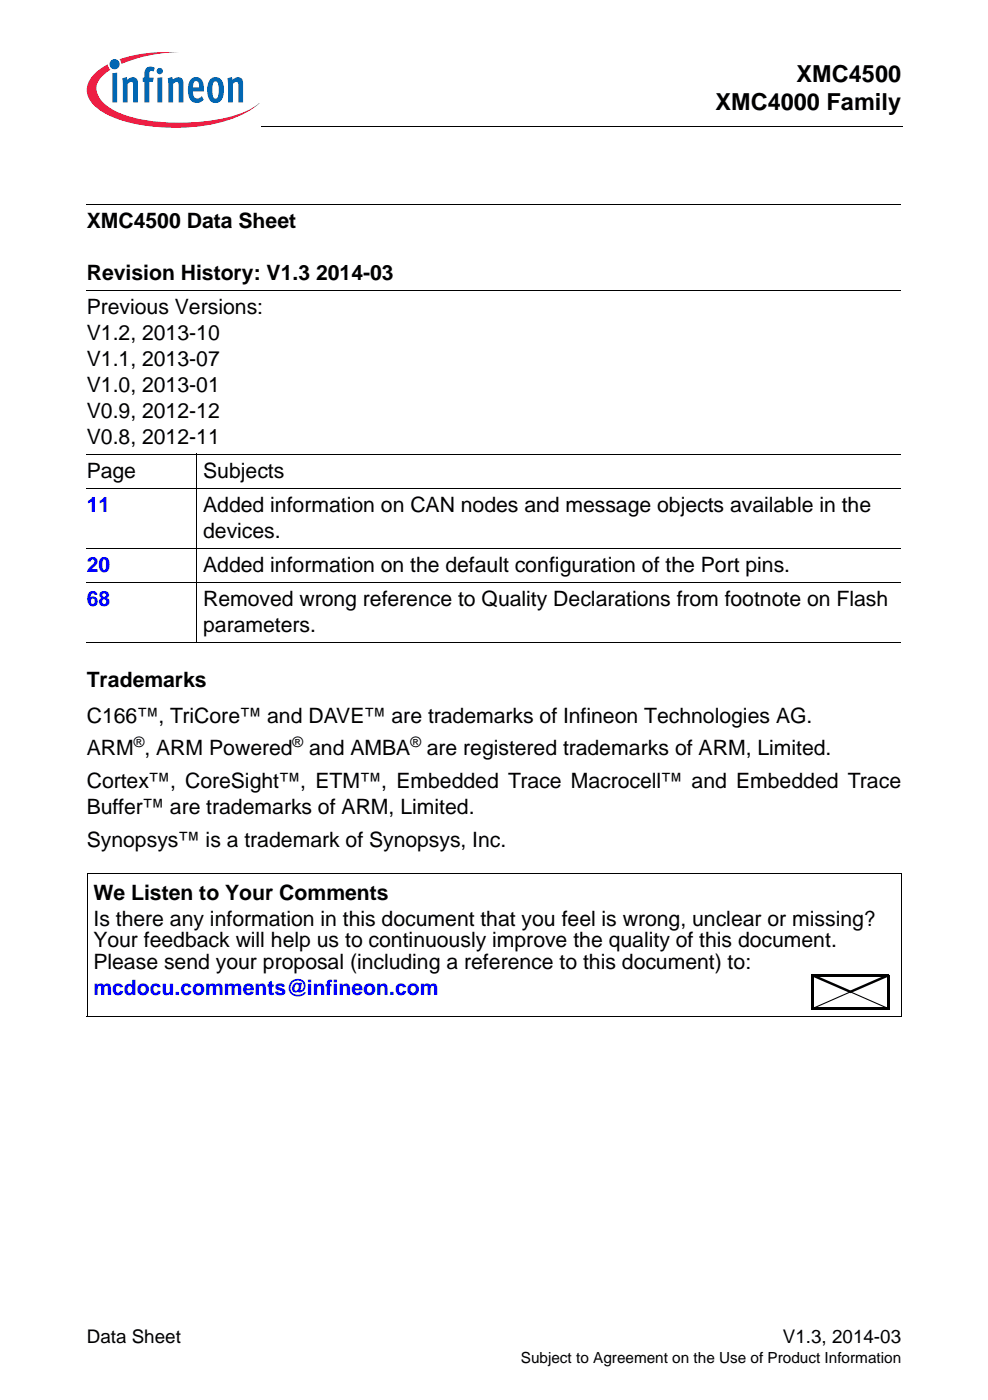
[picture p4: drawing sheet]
<svg xmlns="http://www.w3.org/2000/svg" width="148mm" height="210mm" viewBox="0 0 148 210" stroke-linecap="round" stroke-linejoin="round" font-family="sans-serif">
<defs><g id="words">
<g font-size="3.5">
<text x="107.2" y="16.5">XMC4000 Family</text>
<text x="119.3" y="12.2">XMC4500</text>
</g>
<g font-size="3.2">
<text x="13" y="34.3">XMC4500 Data Sheet</text>
<text x="13" y="42">Revision History: V1.3 2014-03</text>
<text x="13" y="47.1">Previous Versions:</text>
<text x="13" y="51">V1.2, 2013-10</text>
<text x="13" y="54.9">V1.1, 2013-07</text>
<text x="13" y="58.8">V1.0, 2013-01</text>
<text x="13" y="62.6">V0.9, 2012-12</text>
<text x="13" y="66.5">V0.8, 2012-11</text>
<text x="13" y="71.6">Page</text>
<text x="30.4" y="71.6">Subjects</text>
<text x="30.4" y="76.8">Added information on CAN nodes and message objects available in the</text>
<text x="30.4" y="80.6">devices.</text>
<text x="30.4" y="85.8">Added information on the default configuration of the Port pins.</text>
<text x="30.4" y="90.9">Removed wrong reference to Quality Declarations from footnote on Flash</text>
<text x="30.4" y="94.7">parameters.</text>
<text x="13" y="103">Trademarks</text>
<text x="13" y="108.3">C166™, TriCore™ and DAVE™ are trademarks of Infineon Technologies AG.</text>
<text x="13" y="113.3">ARM , ARM Powered</text>
<text x="46.3" y="113.3">and AMBA</text>
<text x="63.9" y="113.3">are registered trademarks of ARM, Limited.</text>
<text x="13" y="118.2">Cortex™, CoreSight™, ETM™, Embedded Trace Macrocell™ and Embedded Trace</text>
<text x="13" y="122.1">Buffer™ are trademarks of ARM, Limited.</text>
<text x="13" y="127">Synopsys™ is a trademark of Synopsys, Inc.</text>
<text x="14" y="135">We Listen to Your Comments</text>
<text x="14" y="138.9">Is there any information in this document that you feel is wrong, unclear or missing?</text>
<text x="14" y="142.1">Your feedback will help us to continuously improve the quality of this document.</text>
<text x="14" y="145.2">Please send your proposal (including a reference to this document) to:</text>
</g>
<g font-size="3.2" fill="#00f">
<text x="13" y="76.8">11</text>
<text x="13" y="85.8">20</text>
<text x="13" y="90.9">68</text>
<text x="14" y="149.1">mcdocu.comments@infineon.com</text>
</g>
<g font-size="2.8">
<text x="13" y="201.3">Data Sheet</text>
<text x="117.3" y="201.3">V1.3, 2014-03</text>
</g>
<text font-size="2.3" x="78" y="204.4">Subject to Agreement on the Use of Product Information</text>
<g font-size="2.2">
<text x="20" y="112">®</text>
<text x="43.8" y="112">®</text>
<text x="61.5" y="112">®</text>
</g>
</g></defs>
<circle cx="17.2" cy="9.6" r=".76" fill="#0166b3"/>
<g fill="#ed1a40">
<path d="M17.9 8.9l2.4-.7a25.6 25.6 0 0 1 6.5-.4 22.2 22.2 0 0 0-8.2 1.6l-.4 .2z"/>
<path d="M14.3 11l1.8-1.4 .1 .4 .3 .5a4 4 0 0 0-2 2.5 3.3 3.3 0 0 0 1.7 3 15.2 15.2 0 0 0 7.1 2.2 29.4 29.4 0 0 0 13.3-1.4l1.6-.9 .6-.5a12.9 12.9 0 0 1-6.4 3.1 29.2 29.2 0 0 1-15-.7 7.9 7.9 0 0 1-4-2.9 3.1 3.1 0 0 1 .9-3.9z"/>
</g>
<g fill="#0166b3">
<path d="M16.8 11l.7-.1v4.5h-.7z"/>
<path d="M18.3 11.7l.7-.1 .1 .4a.85 .85 0 0 1 1-.4 .85 .85 0 0 1 .6 .9v2.9h-.7l-.1-2.9a.29 .29 0 0 0-.4-.2l-.4 .3v2.8h-.7z"/>
<path d="M22 10.2l.3-.2 .7 .1 .2 .1-.2 .5a.35 .35 0 0 0-.6 .1v.9h.6l-.1 .6h-.5v3.1h-.8v-3.1h-.2v-.6h.2v-.5a1.24 1.24 0 0 1 .4-1z"/>
<path d="M25.1 11.7l.7-.1 .1 .4a.85 .85 0 0 1 1-.4 .85 .85 0 0 1 .6 .9v2.9h-.7l-.1-2.9a.29 .29 0 0 0-.4-.2l-.4 .3v2.8h-.7z"/>
<path d="M34.1 11.7l.6-.1 .1 .4a.85 .85 0 0 1 1-.4 .85 .85 0 0 1 .6 .9v2.9h-.7v-2.9a.29 .29 0 0 0-.5-.2l-.3 .3v2.8h-.7z"/>
<path d="M23.5 10.7a.47 .47 0 0 1 .9 0 .47 .47 0 0 1-.9 0zM23.6 11.7l.7-.1v3.8h-.7z"/>
<path d="M28.7 11.8a1.09 1.09 0 0 1 1.1-.2 1.09 1.09 0 0 1 .7 1l.1 1.1h-1.7a.75 .75 0 0 0 .2 .8 .75 .75 0 0 0 .9 .1l.2-.2 .3 .5a1.3 1.3 0 0 1-1.5 .5 1.3 1.3 0 0 1-.8-1.3v-1.1a1.89 1.89 0 0 1 .5-1.2zM29.2 12.2l-.2 .2-.1 .7h.9v-.5a.42 .42 0 0 0-.6-.4z"/>
<path d="M31.5 11.8a1.12 1.12 0 0 1 1.9 .6 3 3 0 0 1-.4 2.7 1.13 1.13 0 0 1-1.1 .3 1.13 1.13 0 0 1-.8-1v-.5a2.83 2.83 0 0 1 .4-2.1zM32 12.3l-.1 .4-.1 1.1a.89 .89 0 0 0 .5 1 1.08 1.08 0 0 0 .5-1.3v-.3a.83 .83 0 0 0-.5-1z"/>
</g>
<path d="M39.1 18.8v.2z" fill="#000"/>
<path d="M39.1 18.9h96.1" fill="none" stroke="#000" stroke-width=".15"/>
<path d="M13 20.2h32.8v4h-32.8z" fill="#fff"/>
<path d="M13 30.7h122M13 43.6h122M13 68.1h122M13 73.2h122M29.4 68.1v28.3M13 82.2h122M13 87.4h122M13 96.3h122" fill="none" stroke="#000" stroke-width=".15"/>
<path d="M14 132.9h120v18.9h-120z" fill="#fff"/>
<path d="M121.6 151.2h11.4M121.8 146.3h11.4M121.8 146.1v5.1M133 146.2v5.2" fill="none" stroke="#000" stroke-width=".36"/>
<path d="M121.7 151.1l.1 .2zM121.7 151.1l5.7-2.5v.2l-5.6 2.5zM121.7 146l.1 .1-.1 .3h-.2zM121.8 146.1l5.7 2.4v.4h-.1l-5.7-2.5zM127.3 148.5l5.6-2.4 .2 .3-5.6 2.5zM127.4 148.6l5.7 2.5-.1 .2-5.6-2.5zM132.9 146.1l.2-.1 .2 .4h-.2zM133.1 151.1v.2z" fill="#000"/>
<path d="M13 131h122M13 130.9v21.5M135 131v21.5M13 152.4h122" fill="none" stroke="#000" stroke-width=".15"/>
<use href="#words"/>
</svg>
